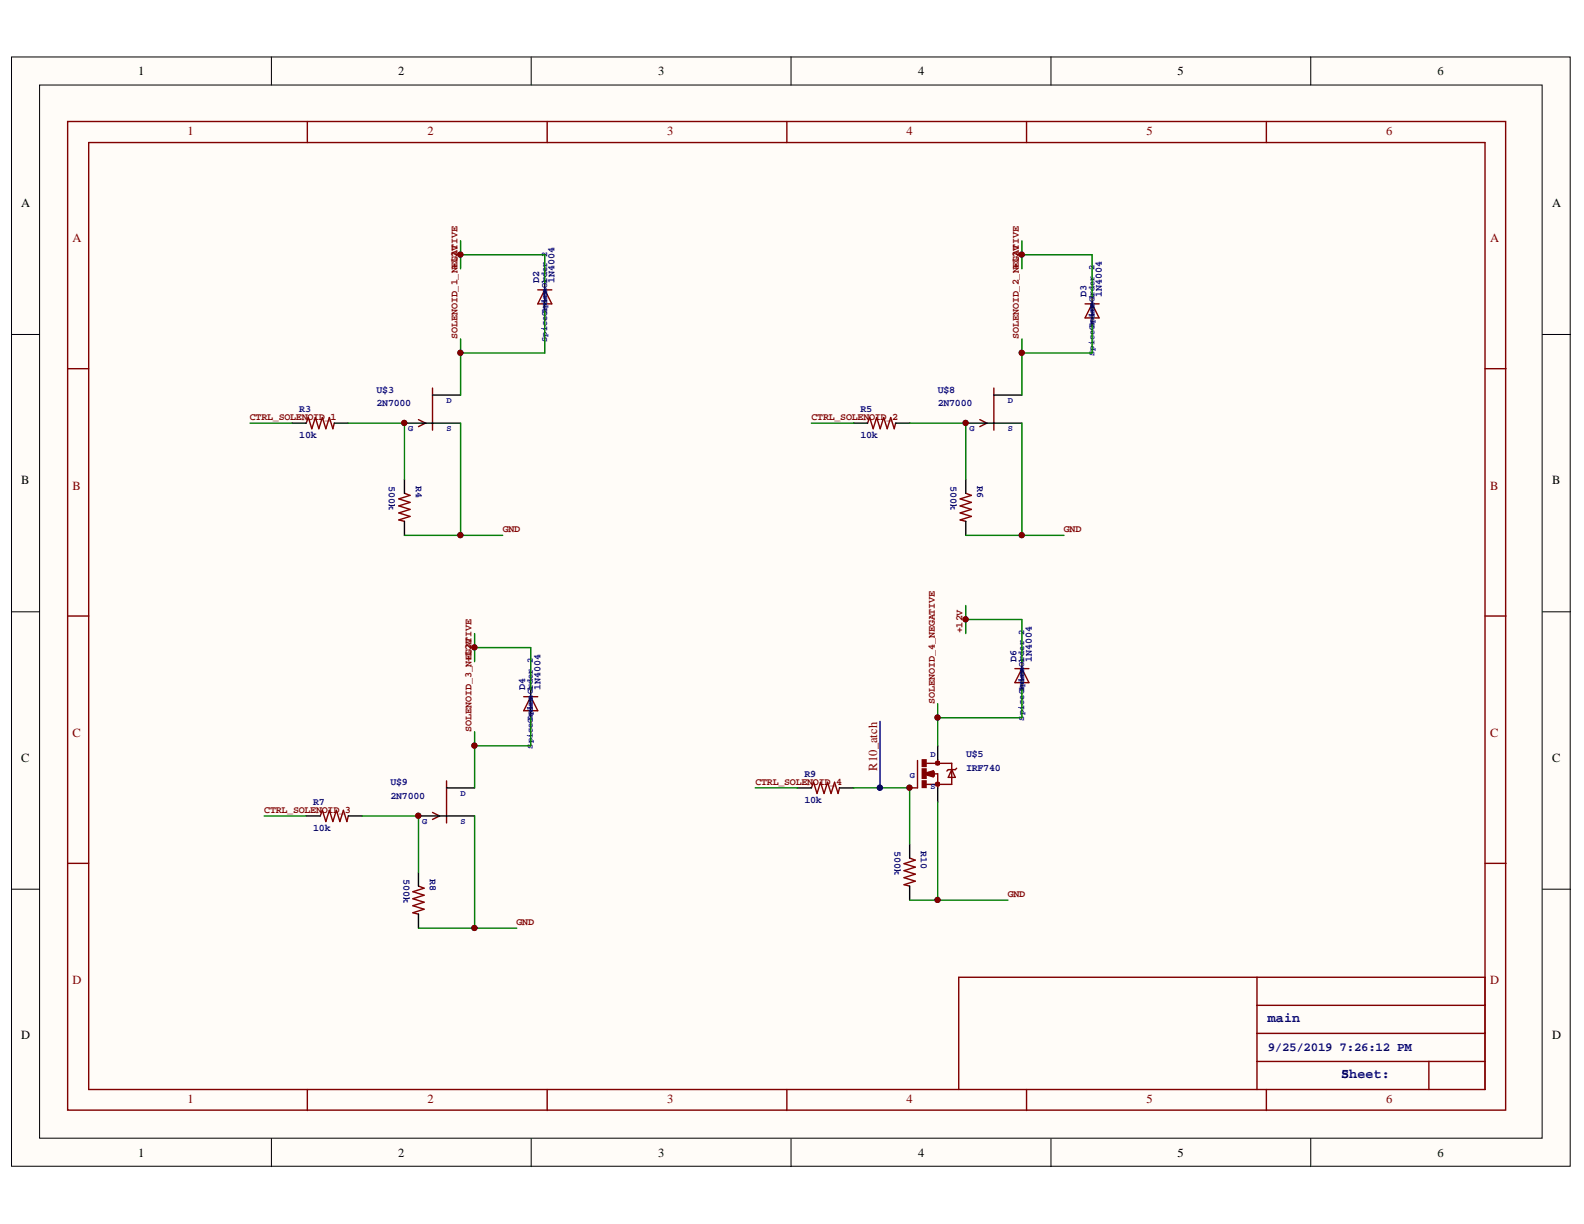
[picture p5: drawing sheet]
<svg xmlns="http://www.w3.org/2000/svg" width="279mm" height="216mm" viewBox="0 0 279 216" stroke-linecap="round" stroke-linejoin="round" font-family="sans-serif">
<defs><g id="words">
<g font-size="2.4" fill="#000080">
<text x="223.6" y="180.3">main</text>
<text x="236.6" y="190.2">5</text>
<text x="236.6" y="190.2">Sheet:</text>
</g>
<g font-size="2.2">
<text x="24.4" y="13.3">1</text>
<text x="70.2" y="13.3">2</text>
<text x="116.1" y="13.3">3</text>
<text x="161.9" y="13.3">4</text>
<text x="207.7" y="13.3">5</text>
<text x="253.6" y="13.3">6</text>
<text x="3.7" y="36.5">A</text>
<text x="273.8" y="36.5">A</text>
<text x="3.7" y="85.4">B</text>
<text x="273.8" y="85.4">B</text>
<text x="3.7" y="134.4">C</text>
<text x="273.8" y="134.4">C</text>
<text x="3.7" y="183.3">D</text>
<text x="273.8" y="183.3">D</text>
<text x="24.4" y="204.1">1</text>
<text x="70.2" y="204.1">2</text>
<text x="116.1" y="204.1">3</text>
<text x="161.9" y="204.1">4</text>
<text x="207.7" y="204.1">5</text>
<text x="253.6" y="204.1">6</text>
</g>
<g font-size="2.2" fill="#800000">
<text x="33.1" y="23.8">1</text>
<text x="75.4" y="23.8">2</text>
<text x="117.7" y="23.8">3</text>
<text x="159.9" y="23.8">4</text>
<text x="202.2" y="23.8">5</text>
<text x="244.5" y="23.8">6</text>
<text x="12.8" y="42.7">A</text>
<text x="262.9" y="42.7">A</text>
<text x="12.8" y="86.4">B</text>
<text x="262.9" y="86.4">B</text>
<text x="12.8" y="130">C</text>
<text x="262.9" y="130">C</text>
<text x="154.7" y="135.9" transform="rotate(-90 154.7 135.9)">R10_atch</text>
<text x="12.8" y="173.6">D</text>
<text x="262.9" y="173.6">D</text>
<text x="33.1" y="194.5">1</text>
<text x="75.4" y="194.5">2</text>
<text x="117.7" y="194.5">3</text>
<text x="159.9" y="194.5">4</text>
<text x="202.2" y="194.5">5</text>
<text x="244.5" y="194.5">6</text>
</g>
<g font-size="2.2" fill="#000080">
<text x="223.6" y="185.3">9/25/2019</text>
<text x="236.3" y="185.3">7:26:12 PM</text>
</g>
<g font-size="1.8" fill="#800000">
<text x="80.7" y="47.2" transform="rotate(-90 80.7 47.2)">EGATIVE</text>
<text x="179.7" y="47.2" transform="rotate(-90 179.7 47.2)">EGATIVE</text>
<text x="80.7" y="59.8" transform="rotate(-90 80.7 59.8)">SOLENOID_1_N+12V</text>
<text x="179.7" y="59.8" transform="rotate(-90 179.7 59.8)">SOLENOID_2_N+12V</text>
<text x="44.1" y="74.1">CTRL_SOLENOID_1</text>
<text x="143.1" y="74.1">CTRL_SOLENOID_2</text>
<text x="88.7" y="93.9">GND</text>
<text x="187.7" y="93.9">GND</text>
<text x="169.8" y="111.7" transform="rotate(-90 169.8 111.7)">+12V</text>
<text x="83.2" y="116.5" transform="rotate(-90 83.2 116.5)">EGATIVE</text>
<text x="164.9" y="124.2" transform="rotate(-90 164.9 124.2)">SOLENOID_4_NEGATIVE</text>
<text x="83.2" y="129.1" transform="rotate(-90 83.2 129.1)">SOLENOID_3_N+12V</text>
<text x="46.6" y="143.4">CTRL_SOLENOID_3</text>
<text x="133.3" y="138.5">CTRL_SOLENOID_4</text>
<text x="177.8" y="158.3">GND</text>
<text x="91.1" y="163.2">GND</text>
</g>
<g font-size="1.8" fill="#000080">
<text x="95.1" y="49.9" transform="rotate(-90 95.1 49.9)">D2</text>
<text x="97.8" y="49.9" transform="rotate(-90 97.8 49.9)">1N4004</text>
<text x="191.6" y="52.4" transform="rotate(-90 191.6 52.4)">D3</text>
<text x="194.3" y="52.4" transform="rotate(-90 194.3 52.4)">1N4004</text>
<text x="66.4" y="69.3">U$3</text>
<text x="66.4" y="71.6">2N7000</text>
<text x="165.4" y="69.3">U$8</text>
<text x="165.4" y="71.6">2N7000</text>
<text x="52.8" y="72.7">R3</text>
<text x="52.8" y="77.3">10k</text>
<text x="151.8" y="72.7">R5</text>
<text x="151.8" y="77.3">10k</text>
<text x="68.6" y="85.8" transform="rotate(90 68.6 85.8)">500k</text>
<text x="73.4" y="85.8" transform="rotate(90 73.4 85.8)">R4</text>
<text x="167.7" y="85.8" transform="rotate(90 167.7 85.8)">500k</text>
<text x="172.3" y="85.8" transform="rotate(90 172.3 85.8)">R6</text>
<text x="179.3" y="116.7" transform="rotate(-90 179.3 116.7)">D6</text>
<text x="182" y="116.7" transform="rotate(-90 182 116.7)">1N4004</text>
<text x="92.6" y="121.6" transform="rotate(-90 92.6 121.6)">D4</text>
<text x="95.3" y="121.6" transform="rotate(-90 95.3 121.6)">1N4004</text>
<text x="141.9" y="137">R9</text>
<text x="170.4" y="133.5">U$5</text>
<text x="170.4" y="136">IRF740</text>
<text x="55.2" y="141.9">R7</text>
<text x="68.9" y="138.5">U$9</text>
<text x="68.9" y="140.9">2N7000</text>
<text x="141.9" y="141.7">10k</text>
<text x="55.2" y="146.6">10k</text>
<text x="71.2" y="155" transform="rotate(90 71.2 155)">500k</text>
<text x="75.8" y="155" transform="rotate(90 75.8 155)">R8</text>
<text x="157.8" y="150.1" transform="rotate(90 157.8 150.1)">500k</text>
<text x="162.4" y="150.1" transform="rotate(90 162.4 150.1)">R10</text>
</g>
<g font-size="1.5" fill="#000080">
<text x="96.5" y="60.3" transform="rotate(-90 96.5 60.3)">SpiceOSrpdiecreO1rder 2</text>
<text x="193.1" y="62.8" transform="rotate(-90 193.1 62.8)">SpiceOSrpdiecreO1rder 2</text>
<text x="78.8" y="71">D</text>
<text x="177.8" y="71">D</text>
<text x="72" y="76">G</text>
<text x="78.8" y="76">S</text>
<text x="171" y="76">G</text>
<text x="177.8" y="76">S</text>
<text x="180.6" y="127.1" transform="rotate(-90 180.6 127.1)">SpiceOSrpdiecreO1rder 2</text>
<text x="94" y="132" transform="rotate(-90 94 132)">SpiceOSrpdiecreO1rder 2</text>
<text x="160.5" y="137.3">G</text>
<text x="164.1" y="133.6">D</text>
<text x="81.2" y="140.4">D</text>
<text x="164.1" y="139.1">S</text>
<text x="74.5" y="145.3">G</text>
<text x="81.2" y="145.3">S</text>
</g>
</g></defs>
<g fill="#fffcf8" stroke="#000" stroke-width=".18">
<path d="M2 10h275v195.7h-275z"/>
<path d="M7 15h265v185.8h-265z"/>
</g>
<g fill="none" stroke="#000" stroke-width=".18">
<path d="M47.9 10v5M93.7 10v5M139.5 10v5M185.4 10v5M231.2 10v5M2 59h5M272.1 59h4.9M2 107.9h5M272.1 107.9h4.9M2 156.8h5M272.1 156.8h4.9M47.9 200.8v5"/>
<path d="M93.7 200.8v5M139.5 200.8v5M185.4 200.8v5M231.2 200.8v5"/>
</g>
<g fill="#000080" stroke="#000080" stroke-width=".18">
<circle cx="71.3" cy="74.6" r=".46"/>
<circle cx="73.8" cy="143.9" r=".46"/>
<circle cx="81.2" cy="94.4" r=".46"/>
<circle cx="81.2" cy="62.2" r=".46"/>
<circle cx="81.2" cy="44.9" r=".46"/>
<circle cx="83.7" cy="163.7" r=".46"/>
<circle cx="83.7" cy="131.5" r=".46"/>
<circle cx="83.7" cy="114.2" r=".46"/>
<circle cx="160.4" cy="138.9" r=".46"/>
<circle cx="165.4" cy="158.7" r=".46"/>
<circle cx="165.4" cy="126.6" r=".46"/>
<circle cx="170.3" cy="109.2" r=".46"/>
<circle cx="170.3" cy="74.6" r=".46"/>
<circle cx="180.2" cy="94.4" r=".46"/>
<circle cx="180.2" cy="62.2" r=".46"/>
<circle cx="180.2" cy="44.9" r=".46"/>
<circle cx="155.2" cy="138.9" r=".46"/>
</g>
<g fill="none" stroke="#800000" stroke-width=".25">
<path d="M11.9 21.4h253.7v174.4h-253.7zM15.6 25.1h246.3v167.1h-246.3zM54.2 21.4v3.7M96.5 21.4v3.7M138.8 21.4v3.7M181.1 21.4v3.7M223.4 21.4v3.7M94.9 51.1h2.4M96.1 51.1l1.2 2.5h-2.4zM191.4 53.6h2.5M192.6 53.6l1.3 2.5h-2.5zM11.9 65h3.7"/>
<path d="M54 74.6l.4-1 .6 2 .6-2 .6 2 .7-2 .6 2 .6-2 .6 2 .3-1M73.8 74l1.3 .6-1.3 .7M76.3 68.4v7.5M153 74.6l.4-1 .6 2 .6-2 .7 2 .6-2 .6 2 .6-2 .6 2 .3-1M172.8 74l1.3 .6-1.3 .7M175.3 68.4v7.5M261.9 65h3.8M71.3 87l1 .4-2 .6 2 .6-2 .6 2 .7-2 .6 2 .6-2 .6 1 .3M170.4 87l.9 .4-1.9 .6 1.9 .6-1.9 .6 1.9 .7-1.9 .6 1.9 .6-1.9 .6 1 .3M11.9 108.7h3.7M179 117.9h2.5M180.3 117.9l1.2 2.5h-2.5z"/>
<path d="M261.9 108.7h3.8M78.8 137.7v7.5M92.4 122.9h2.5M93.6 122.9l1.3 2.5h-2.5zM143.1 139l.4-1 .6 2 .6-2 .7 2 .6-2 .6 2 .6-2 .6 2 .3-1M161.8 134.1v4.9h-1.3M163.4 136.5l1.3-.5v1zM163.4 134.6h4.5v3.8h-4.5M164.5 136.5h.9v2.5M165.4 134v.6M167.9 135.8l.6 1.3h-1.2zM168.7 135.5l-.2 .3h-1.2l-.3 .2"/>
<path d="M11.9 152.3h3.7M56.5 143.9l.4-1 .6 2 .6-2 .6 2 .6-2 .7 2 .6-2 .6 2 .2-1M73.8 156.3l1 .4-2 .6 2 .6-2 .6 2 .6-2 .7 2 .6-2 .6 1 .2M76.3 143.3l1.2 .6-1.2 .6M160.5 151.3l.9 .4-1.9 .6 1.9 .7-1.9 .6 1.9 .6-1.9 .6 1.9 .6-1.9 .6 1 .3M261.9 152.3h3.8M221.7 172.4v19.8M221.7 177.3h40.2M261.9 172.4h-92.8v19.8M54.2 192.2v3.7M96.5 192.2v3.7M138.8 192.2v3.7"/>
<path d="M181.1 192.2v3.7M221.7 187.2h40.2M221.7 182.3h40.2M223.4 192.2v3.7M252 187.2v5"/>
</g>
<g fill="none" stroke="#000" stroke-width=".25">
<path d="M96.1 49.9v4.9M192.6 52.4v4.9M51.5 74.6h2.5M59 74.6h2.4M71.3 74.6h9.9M76.3 69.7h4.9M150.6 74.6h2.4M158 74.6h2.5M170.4 74.6h9.9M175.3 69.7h5M71.3 84.5v2.5M71.3 92v2.4"/>
<path d="M170.4 84.5v2.5M170.4 92v2.4M180.3 116.7v5M78.8 139h4.9M93.6 121.7v4.9M140.6 139h2.5M148.1 139h2.5M160.5 139h.1M165.4 131.6v2.4M165.4 139v2.4M54 143.9h2.5M61.4 143.9h2.5"/>
<path d="M73.8 143.9h9.9M73.8 153.8v2.5M160.5 148.9v2.4M160.5 156.3v2.5M73.8 161.2v2.5"/>
</g>
<g fill="none" stroke="#800000" stroke-width=".74">
<path d="M164.5 136.3l-.8 .2 .8 .2v-.2h-.2"/>
<circle cx="165.4" cy="138.3" r=".09"/>
<circle cx="165.4" cy="134.6" r=".09"/>
</g>
<g fill="#800000" stroke="#800000" stroke-width=".25">
<path d="M162.7 137.7h.6v1.2h-.6z"/>
<path d="M162.7 134h.6v1.2h-.6z"/>
<path d="M162.7 135.6h.6v1.7h-.6z"/>
</g>
<g fill="none" stroke="#008000" stroke-width=".25">
<path d="M81.2 42.5v4.9M81.2 59.8v9.9M81.2 44.9h14.9v5M96.1 54.8v7.5h-14.9M180.3 42.5v4.9M180.3 59.8v9.9M180.3 44.9h12.3v7.5M192.6 57.3v5h-12.3M44.1 74.6h7.4M61.4 74.6h9.9v9.9M81.2 74.6v19.8M143.1 74.6h7.5"/>
<path d="M160.5 74.6h9.9v9.9M180.3 74.6v19.8M71.3 94.4h17.4M170.4 94.4h17.3M83.7 111.8v4.9M83.7 114.2h9.9v7.5M170.4 109.3h9.9v7.4M170.4 106.8v5M83.7 129.1v9.9M93.6 126.6v5h-9.9M133.2 139h7.4M150.6 139h9.9v9.9"/>
<path d="M165.4 124.1v7.5M180.3 121.7v4.9h-14.9M46.6 143.9h7.4M63.9 143.9h9.9v9.9M83.7 143.9v19.8M160.5 158.8h17.3M165.4 141.4v17.4M73.8 163.7h17.3"/>
</g>
<g fill="#800000" stroke="#800000" stroke-width=".18">
<circle cx="71.3" cy="74.6" r=".46"/>
<circle cx="81.2" cy="94.4" r=".46"/>
<circle cx="180.2" cy="94.4" r=".46"/>
<circle cx="83.7" cy="163.7" r=".46"/>
<circle cx="165.4" cy="158.7" r=".46"/>
<circle cx="81.2" cy="62.2" r=".46"/>
<circle cx="81.2" cy="44.9" r=".46"/>
<circle cx="180.2" cy="44.9" r=".46"/>
<circle cx="83.7" cy="114.2" r=".46"/>
<circle cx="170.3" cy="109.2" r=".46"/>
<circle cx="170.3" cy="74.6" r=".46"/>
<circle cx="180.2" cy="62.2" r=".46"/>
<circle cx="73.8" cy="143.9" r=".46"/>
<circle cx="83.7" cy="131.5" r=".46"/>
<circle cx="160.4" cy="138.9" r=".46"/>
<circle cx="165.4" cy="126.6" r=".46"/>
</g>
<path d="M155.2 127.2v11.8" fill="none" stroke="#000080" stroke-width=".25"/>
<use href="#words"/>
</svg>
